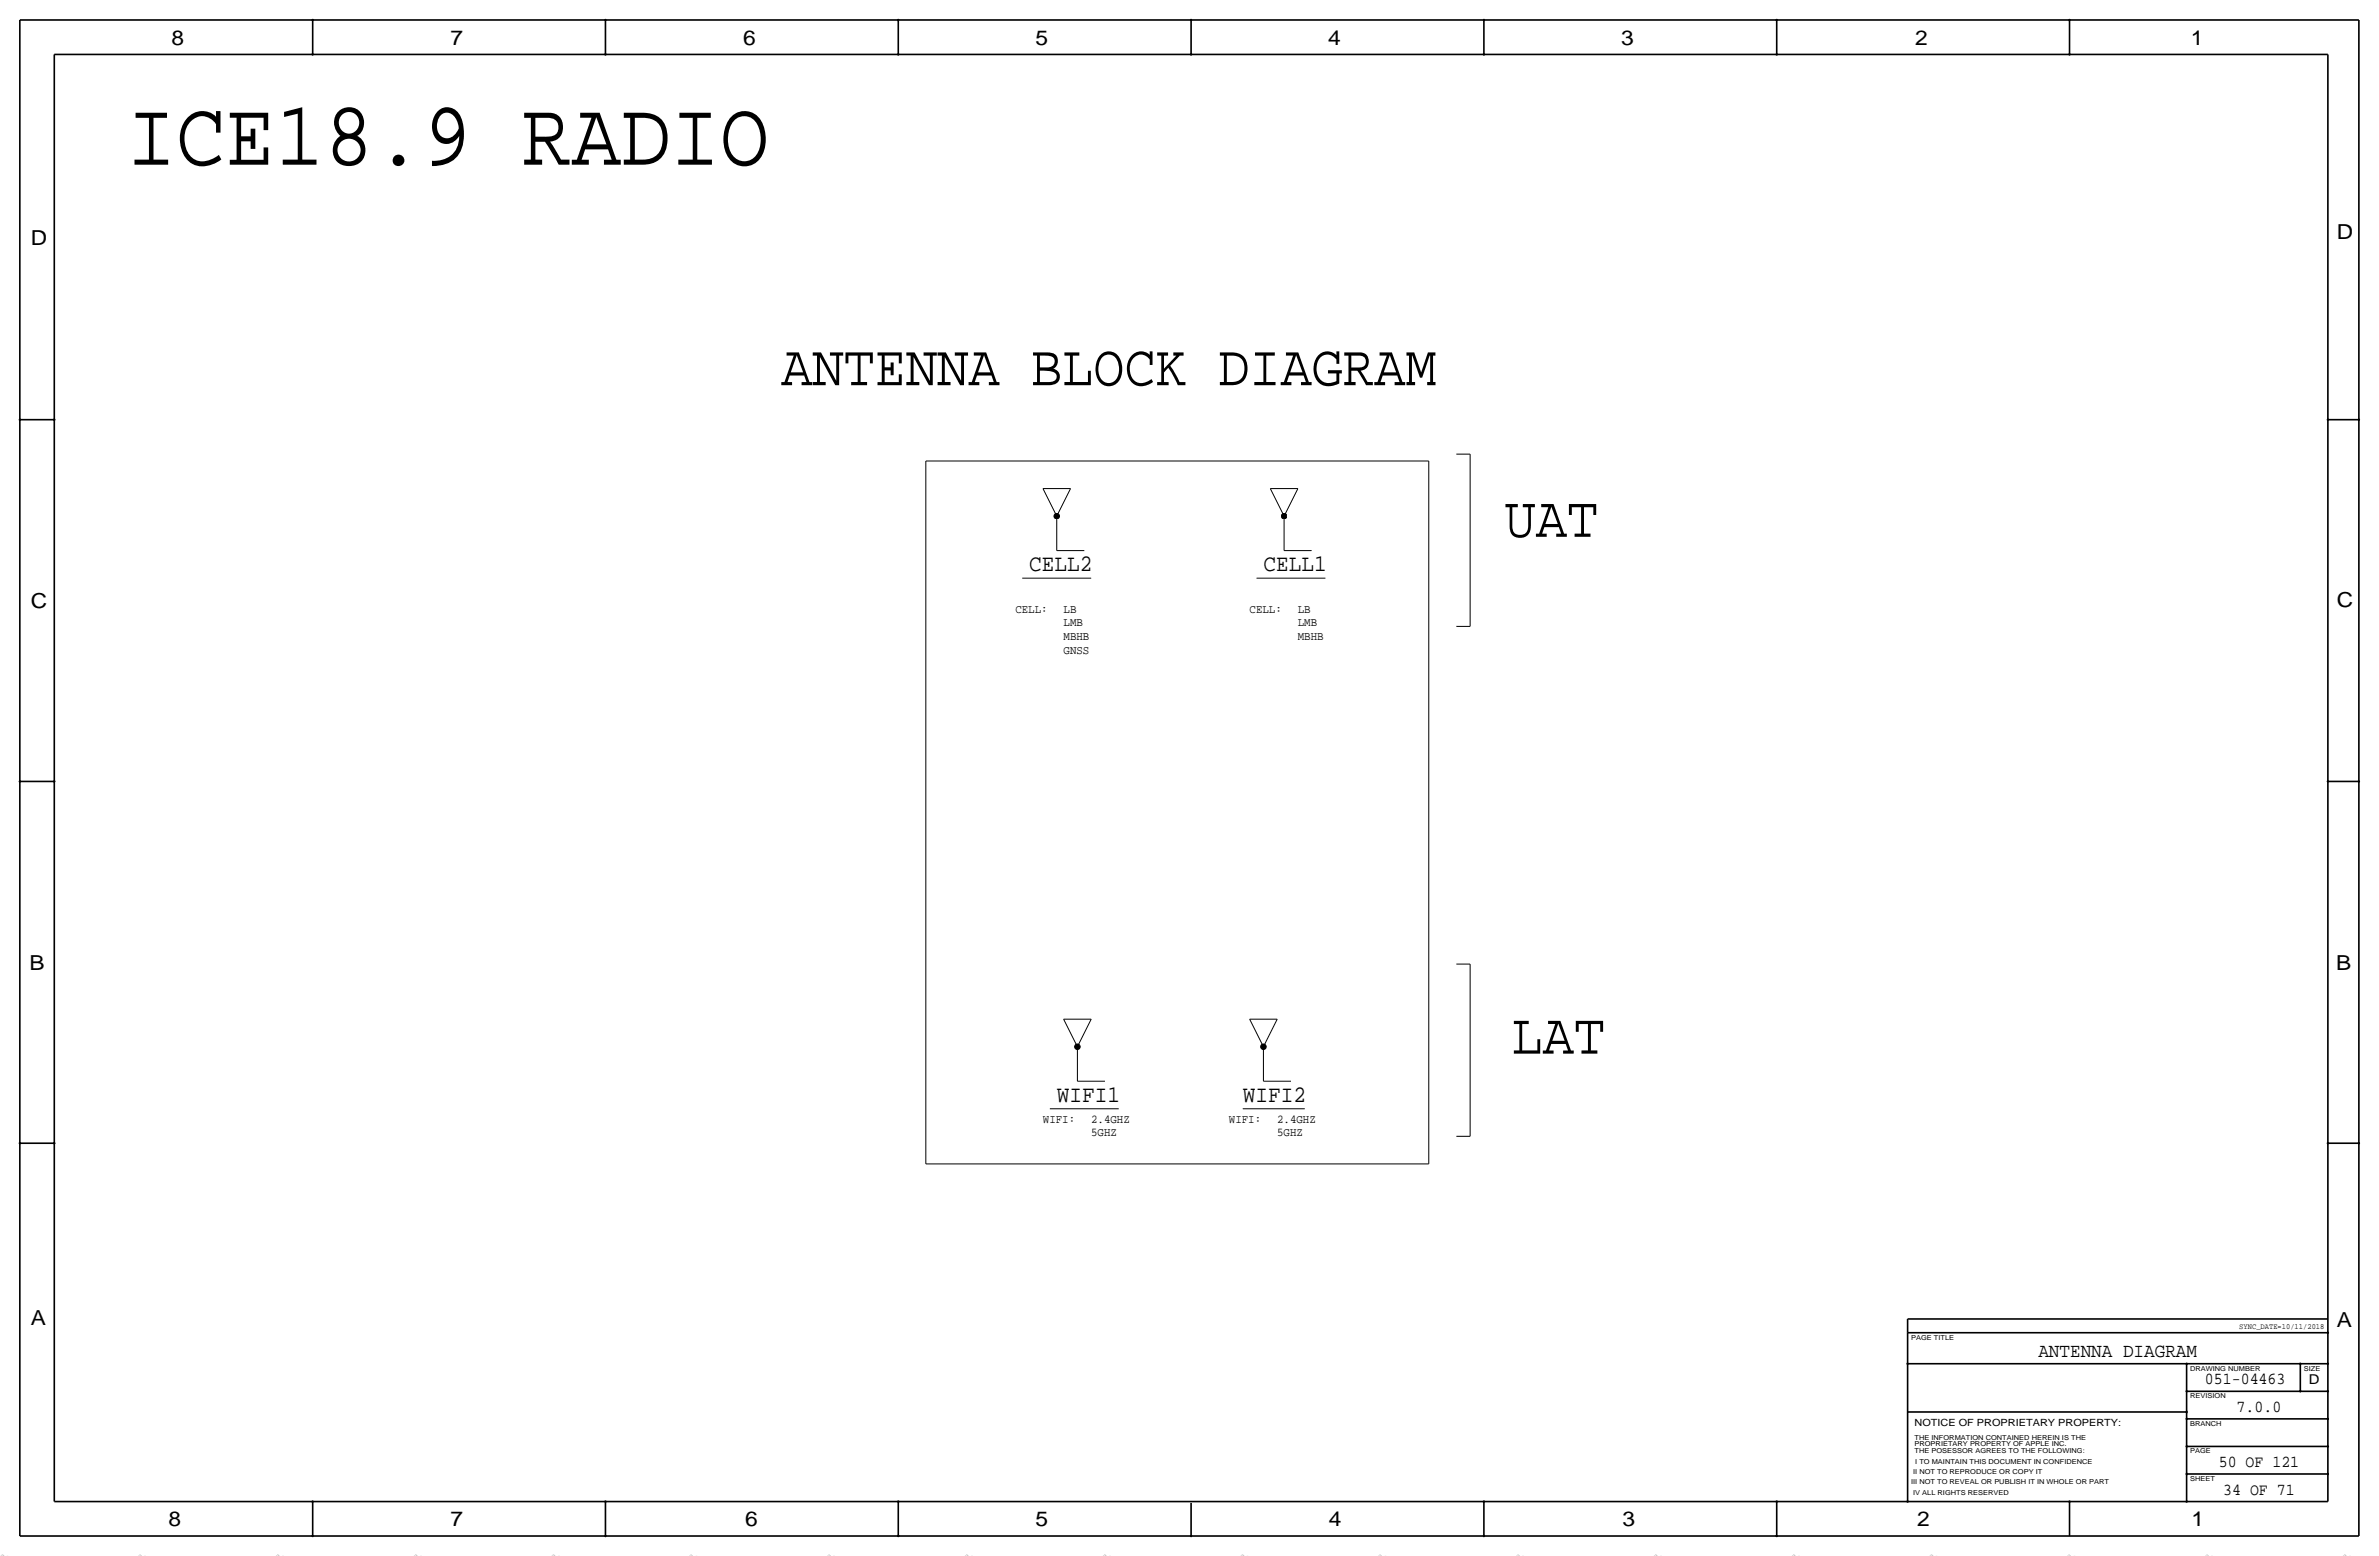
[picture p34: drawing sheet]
<svg xmlns="http://www.w3.org/2000/svg" width="877mm" height="574mm" viewBox="0 0 877 574" stroke-linecap="round" stroke-linejoin="round" font-family="sans-serif">
<defs><g id="words">
<text font-size="34.1" x="46.7" y="60.7">ICE18.9 RADIO</text>
<g font-size="21.5">
<text x="288" y="142">ANTENNA BLOCK DIAGRAM</text>
<text x="554.7" y="197.9">UAT</text>
<text x="557.2" y="388.4">LAT</text>
</g>
<g font-size="8.7">
<text x="379.4" y="210.6">CELL2</text>
<text x="465.8" y="210.6">CELL1</text>
<text x="389.6" y="406.1">WIFI1</text>
<text x="458.2" y="406.1">WIFI2</text>
</g>
<g font-size="7.6">
<text x="63.2" y="16.5">8</text>
<text x="166.1" y="16.5">7</text>
<text x="274" y="16.5">6</text>
<text x="381.7" y="16.5">5</text>
<text x="489.7" y="16.5">4</text>
<text x="597.6" y="16.5">3</text>
<text x="706.1" y="16.5">2</text>
<text x="807.7" y="16.5">1</text>
<text x="861.5" y="88.1">D</text>
<text x="11.4" y="90.4">D</text>
<text x="11.4" y="224.3">C</text>
<text x="861.5" y="223.8">C</text>
<text x="10.9" y="357.6">B</text>
<text x="861.3" y="357.4">B</text>
<text x="11.4" y="488.4">A</text>
<text x="861.5" y="489.2">A</text>
<text x="62.2" y="562.6">8</text>
<text x="166.1" y="562.6">7</text>
<text x="274.8" y="562.6">6</text>
<text x="381.7" y="562.6">5</text>
<text x="489.9" y="562.6">4</text>
<text x="598.1" y="562.6">3</text>
<text x="706.8" y="562.6">2</text>
<text x="807.9" y="562.6">1</text>
</g>
<text font-size="7.3" x="751.5" y="500.1">ANTENNA DIAGRAM</text>
<g font-size="6.2">
<text x="812.9" y="510.3">051-04463</text>
<text x="824.6" y="520.4">7.0.0</text>
<text x="818" y="540.8">50 OF 121</text>
<text x="819.6" y="550.9">34 OF 71</text>
</g>
<text font-size="5" x="851.2" y="510.3">D</text>
<g font-size="4.4">
<text x="374.3" y="225.8">CELL:</text>
<text x="392.1" y="225.8">LB</text>
<text x="460.7" y="225.8">CELL:</text>
<text x="478.5" y="225.8">LB</text>
<text x="392.1" y="230.9">LMB</text>
<text x="478.5" y="230.9">LMB</text>
<text x="392.1" y="236">MBHB</text>
<text x="478.5" y="236">MBHB</text>
<text x="392.1" y="241">GNSS</text>
<text x="384.5" y="413.8">WIFI:</text>
<text x="402.3" y="413.8">2.4GHZ</text>
<text x="453.1" y="413.8">WIFI:</text>
<text x="470.9" y="413.8">2.4GHZ</text>
<text x="402.3" y="418.8">5GHZ</text>
<text x="470.9" y="418.8">5GHZ</text>
</g>
<text font-size="3.7" x="705.8" y="525.5">NOTICE OF PROPRIETARY PROPERTY:</text>
<text font-size="2.9" x="825.6" y="490">SYNC_DATE=10/11/2018</text>
<g font-size="2.8" fill="#b6b6b4">
<text x="0" y="573.5" transform="rotate(45 0 573.5)">=</text>
<text x="101.6" y="573.5" transform="rotate(45 101.6 573.5)">=</text>
<text x="152.4" y="573.5" transform="rotate(45 152.4 573.5)">=</text>
<text x="203.2" y="573.5" transform="rotate(45 203.2 573.5)">=</text>
<text x="355.6" y="573.5" transform="rotate(45 355.6 573.5)">=</text>
<text x="406.4" y="573.5" transform="rotate(45 406.4 573.5)">=</text>
<text x="457.2" y="573.5" transform="rotate(45 457.2 573.5)">=</text>
<text x="609.6" y="573.5" transform="rotate(45 609.6 573.5)">=</text>
<text x="660.4" y="573.5" transform="rotate(45 660.4 573.5)">=</text>
<text x="711.2" y="573.5" transform="rotate(45 711.2 573.5)">=</text>
<text x="863.6" y="573.5" transform="rotate(45 863.6 573.5)">=</text>
</g>
<g font-size="2.5">
<text x="704.5" y="493.8">PAGE TITLE</text>
<text x="807.4" y="505.2">DRAWING NUMBER</text>
<text x="849.3" y="505.2">SIZE</text>
<text x="807.4" y="515.4">REVISION</text>
<text x="807.4" y="525.5">BRANCH</text>
<text x="705.8" y="533.1">PROPRIETARY PROPERTY OF APPLE INC.</text>
<text x="705.8" y="530.6">THE INFORMATION CONTAINED HEREIN IS THE</text>
<text x="705.8" y="535.7">THE POSESSOR AGREES TO THE FOLLOWING:</text>
<text x="706.1" y="539.5">I TO MAINTAIN THIS DOCUMENT IN CONFIDENCE</text>
<text x="807.4" y="535.7">PAGE</text>
<text x="705.3" y="543.3">II NOT TO REPRODUCE OR COPY IT</text>
<text x="807.4" y="545.8">SHEET</text>
<text x="704.5" y="547.1">III NOT TO REVEAL OR PUBLISH IT IN WHOLE OR PART</text>
<text x="705.3" y="550.9">IV ALL RIGHTS RESERVED</text>
</g>
</g></defs>
<g fill="none" stroke="#000" stroke-width=".6" stroke-linecap="butt">
<path d="M7.3 7.4v558.8zM7.3 7.4h862.3zM115.3 7.4v12.7zM223.2 7.4v12.7zM331.2 7.4v12.7zM439.1 7.4v12.7zM547.1 7.4v12.7zM655 7.4v12.7zM763 7.4v12.7zM869.6 7.4v558.8zM20 20.1v533.4zM20 20.1h838.2z"/>
<path d="M858.2 20.1v533.4zM7.3 154.7h12.7zM858.2 154.7h11.4zM7.3 288h12.7zM858.2 288h11.4zM7.3 421.4h12.7zM858.2 421.4h11.4zM703.3 486.2h154.9zM703.3 486.2v5zM703.3 491.2h154.9zM703.3 491.2v62.3zM703.3 502.7h154.9z"/>
<path d="M806.1 502.7v50.8zM806.1 512.8h52.1zM848.1 502.7v10.1zM703.3 520.4h102.8zM806.1 533.1h52.1zM806.1 523h52.1zM20 553.5h838.2zM115.3 553.5v12.7zM223.2 553.5v12.7zM331.2 553.5v12.7zM439.1 554v12.2zM547.1 553.5v12.7z"/>
<path d="M655 553.5v12.7zM763 553.5v12.7zM806.1 543.3h52.1zM7.3 566.2h862.3z"/>
</g>
<g fill="none" stroke="#000" stroke-width=".37">
<path d="M341.3 169.9h185.4zM341.3 169.9v259.1zM526.7 169.9v259.1zM536.9 167.4h5.1zM542 167.4v63.5zM384.5 180.1l5.1 10.1zM384.5 180.1h10.2zM389.6 190.2v12.7zM394.7 180.1l-5.1 10.1zM468.3 180.1l5.1 10.1zM468.3 180.1h10.2zM473.4 190.2v12.7z"/>
<path d="M478.5 180.1l-5.1 10.1zM376.9 213.1h25.4zM389.6 202.9h10.1zM463.2 213.1h25.4zM473.4 202.9h10.2zM536.9 230.9h5.1zM536.9 355.3h5.1zM542 355.3v63.5zM392.1 375.7l5.1 10.1zM392.1 375.7h10.2zM402.3 375.7l-5.1 10.1zM460.7 375.7l5.1 10.1z"/>
<path d="M460.7 375.7h10.2zM470.9 375.7l-5.1 10.1zM397.2 398.5h10.2zM397.2 385.8v12.7zM465.8 398.5h10.1zM465.8 385.8v12.7zM387 408.7h25.4zM458.2 408.7h22.8zM536.9 418.8h5.1zM341.3 429h185.4z"/>
</g>
<g fill="#000" stroke="#000" stroke-width=".37">
<path d="M115.1 7.2h.4v.3h-.4zM115.1 19.9h.4v.3h-.4zM223 7.2h.4v.3h-.4zM223 19.9h.4v.3h-.4zM331 19.9h.4v.3h-.4zM331 7.2h.4v.3h-.4zM438.9 7.2h.4v.3h-.4zM438.9 19.9h.4v.3h-.4zM546.9 7.2h.4v.3h-.4zM546.9 19.9h.4v.3h-.4zM654.8 19.9h.4v.3h-.4zM654.8 7.2h.4v.3h-.4z"/>
<path d="M762.8 19.9h.4v.3h-.4zM762.8 7.2h.4v.3h-.4zM7.1 154.5h.4v.4h-.4zM19.8 154.5h.4v.4h-.4zM858 154.5h.4v.4h-.4zM869.5 154.5h.3v.4h-.3zM7.1 287.9h.4v.3h-.4zM19.8 287.9h.4v.3h-.4zM858 287.9h.4v.3h-.4zM869.5 287.9h.3v.3h-.3zM7.1 421.2h.4v.4h-.4zM19.8 421.2h.4v.4h-.4z"/>
<path d="M858 421.2h.4v.4h-.4zM869.5 421.2h.3v.4h-.3zM858 491.1h.4v.3h-.4zM703.1 502.5h.4v.3h-.4zM806 502.5h.3v.3h-.3zM806 512.7h.3v.3h-.3zM847.9 512.7h.3v.3h-.3zM847.9 502.5h.3v.3h-.3zM858 502.5h.4v.3h-.4zM858 512.7h.4v.3h-.4zM806 520.3h.3v.3h-.3zM806 522.8h.3v.4h-.3z"/>
<path d="M806 533h.3v.3h-.3zM858 522.8h.4v.4h-.4zM858 533h.4v.3h-.4zM115.1 553.3h.4v.3h-.4zM223 553.3h.4v.3h-.4zM331 553.3h.4v.3h-.4zM546.9 553.3h.4v.3h-.4zM654.8 553.3h.4v.3h-.4zM703.1 553.3h.4v.3h-.4zM762.8 553.3h.4v.3h-.4zM806 543.1h.3v.4h-.3zM806 553.3h.3v.3h-.3z"/>
<path d="M858 543.1h.4v.4h-.4zM115.1 566h.4v.3h-.4zM223 566h.4v.3h-.4zM331 566h.4v.3h-.4zM438.9 566h.4v.3h-.4zM546.9 566h.4v.3h-.4zM654.8 566h.4v.3h-.4z"/>
<circle cx="389.6" cy="190.2" r="1.02"/>
<circle cx="473.4" cy="190.2" r="1.02"/>
<circle cx="397.2" cy="385.8" r="1.02"/>
<circle cx="465.8" cy="385.8" r="1.02"/>
</g>
<use href="#words"/>
</svg>
